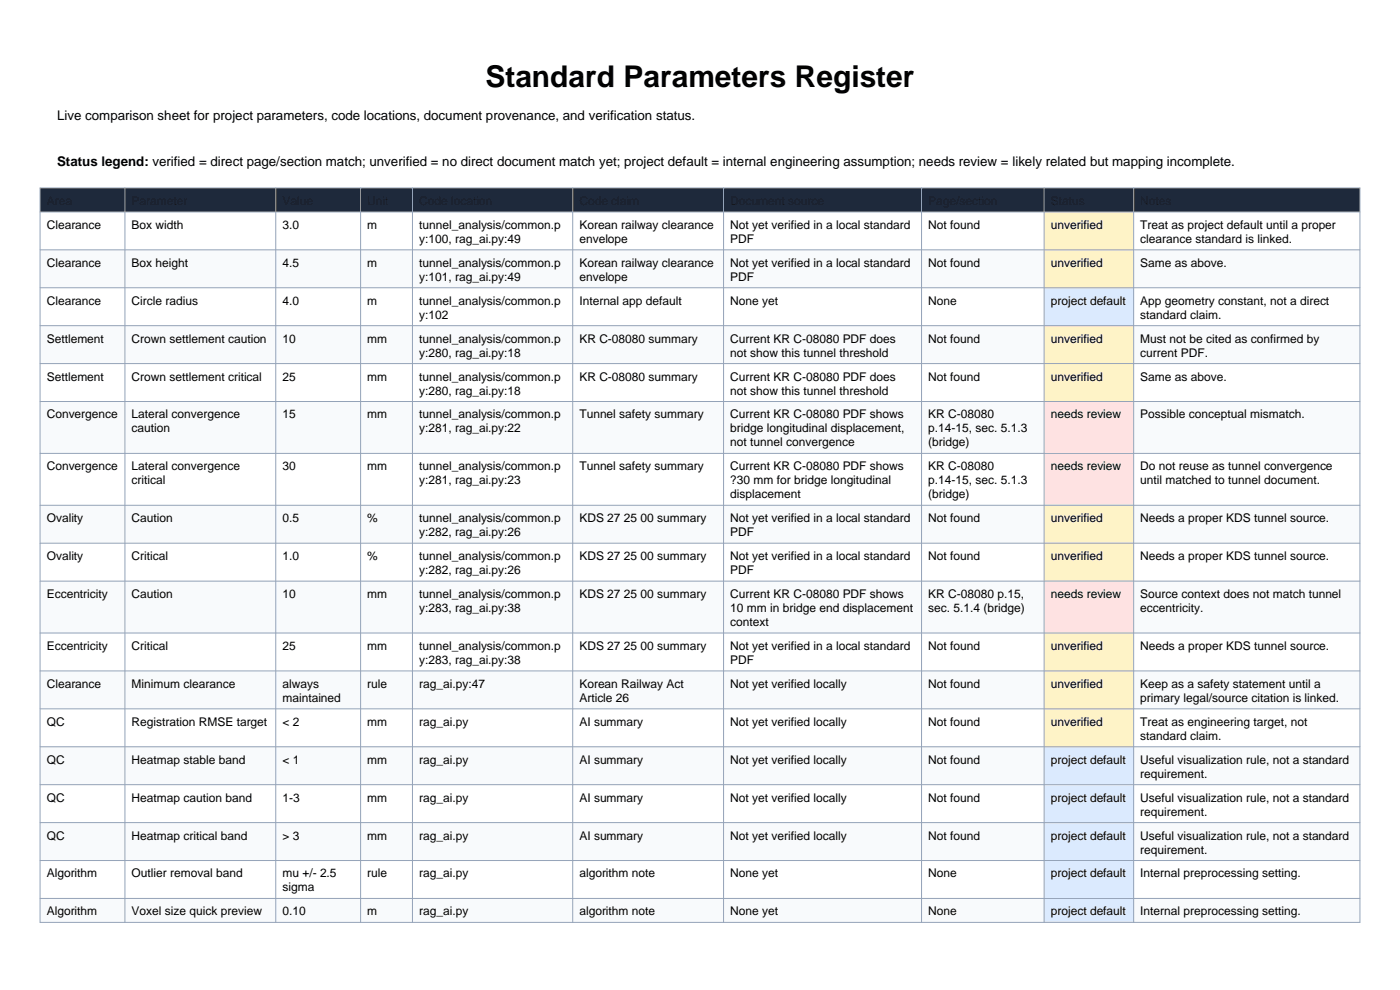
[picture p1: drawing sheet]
<svg xmlns="http://www.w3.org/2000/svg" width="297mm" height="210mm" viewBox="0 0 297 210" stroke-linecap="round" stroke-linejoin="round" font-family="sans-serif">
<defs><g id="words">
<text font-size="6.3" x="103" y="18.5">Standard Parameters Register</text>
<g font-size="2.8">
<text x="12.1" y="25.5">Live comparison sheet for project parameters, code locations, document provenance, and verification status.</text>
<text x="12.1" y="35.2">Status legend: verified = direct page/section match; unverified = no direct document match yet; project default = internal engineering assumption; needs review = likely related but mapping incomplete.</text>
</g>
<g font-size="2.5">
<text x="9.9" y="48.6">Clearance</text>
<text x="27.9" y="48.6">Box width</text>
<text x="59.9" y="48.6">3.0</text>
<text x="77.9" y="48.6">m</text>
<text x="88.9" y="48.6">tunnel_analysis/common.p</text>
<text x="88.9" y="51.5">y:100, rag_ai.py:49</text>
<text x="122.9" y="48.6">Korean railway clearance</text>
<text x="122.9" y="51.5">envelope</text>
<text x="154.9" y="48.6">Not yet verified in a local standard</text>
<text x="154.9" y="51.5">PDF</text>
<text x="196.9" y="48.6">Not found</text>
<text x="222.9" y="48.6">unverified</text>
<text x="241.9" y="48.6">Treat as project default until a proper</text>
<text x="241.9" y="51.5">clearance standard is linked.</text>
<text x="9.9" y="56.6">Clearance</text>
<text x="27.9" y="56.6">Box height</text>
<text x="59.9" y="56.6">4.5</text>
<text x="77.9" y="56.6">m</text>
<text x="88.9" y="56.6">tunnel_analysis/common.p</text>
<text x="88.9" y="59.6">y:101, rag_ai.py:49</text>
<text x="122.9" y="56.6">Korean railway clearance</text>
<text x="122.9" y="59.6">envelope</text>
<text x="154.9" y="56.6">Not yet verified in a local standard</text>
<text x="154.9" y="59.6">PDF</text>
<text x="196.9" y="56.6">Not found</text>
<text x="222.9" y="56.6">unverified</text>
<text x="241.9" y="56.6">Same as above.</text>
<text x="9.9" y="64.6">Clearance</text>
<text x="27.9" y="64.6">Circle radius</text>
<text x="59.9" y="64.6">4.0</text>
<text x="77.9" y="64.6">m</text>
<text x="88.9" y="64.6">tunnel_analysis/common.p</text>
<text x="122.9" y="64.6">Internal app default</text>
<text x="154.9" y="64.6">None yet</text>
<text x="196.9" y="64.6">None</text>
<text x="222.9" y="64.6">project default</text>
<text x="241.9" y="64.6">App geometry constant, not a direct</text>
<text x="88.9" y="67.6">y:102</text>
<text x="241.9" y="67.6">standard claim.</text>
<text x="9.9" y="72.7">Settlement</text>
<text x="27.9" y="72.7">Crown settlement caution</text>
<text x="59.9" y="72.7">10</text>
<text x="77.9" y="72.7">mm</text>
<text x="88.9" y="72.7">tunnel_analysis/common.p</text>
<text x="88.9" y="75.6">y:280, rag_ai.py:18</text>
<text x="122.9" y="72.7">KR C-08080 summary</text>
<text x="154.9" y="72.7">Current KR C-08080 PDF does</text>
<text x="154.9" y="75.6">not show this tunnel threshold</text>
<text x="196.9" y="72.7">Not found</text>
<text x="222.9" y="72.7">unverified</text>
<text x="241.9" y="72.7">Must not be cited as confirmed by</text>
<text x="241.9" y="75.6">current PDF.</text>
<text x="9.9" y="80.7">Settlement</text>
<text x="27.9" y="80.7">Crown settlement critical</text>
<text x="59.9" y="80.7">25</text>
<text x="77.9" y="80.7">mm</text>
<text x="88.9" y="80.7">tunnel_analysis/common.p</text>
<text x="88.9" y="83.7">y:280, rag_ai.py:18</text>
<text x="122.9" y="80.7">KR C-08080 summary</text>
<text x="154.9" y="80.7">Current KR C-08080 PDF does</text>
<text x="154.9" y="83.7">not show this tunnel threshold</text>
<text x="196.9" y="80.7">Not found</text>
<text x="222.9" y="80.7">unverified</text>
<text x="241.9" y="80.7">Same as above.</text>
<text x="9.9" y="88.8">Convergence</text>
<text x="27.9" y="88.8">Lateral convergence</text>
<text x="59.9" y="88.8">15</text>
<text x="77.9" y="88.8">mm</text>
<text x="88.9" y="88.8">tunnel_analysis/common.p</text>
<text x="122.9" y="88.8">Tunnel safety summary</text>
<text x="154.9" y="88.8">Current KR C-08080 PDF shows</text>
<text x="196.9" y="88.8">KR C-08080</text>
<text x="222.9" y="88.8">needs review</text>
<text x="241.9" y="88.8">Possible conceptual mismatch.</text>
<text x="27.9" y="91.7">caution</text>
<text x="88.9" y="91.7">y:281, rag_ai.py:22</text>
<text x="154.9" y="91.7">bridge longitudinal displacement,</text>
<text x="154.9" y="94.7">not tunnel convergence</text>
<text x="196.9" y="91.7">p.14-15, sec. 5.1.3</text>
<text x="196.9" y="94.7">(bridge)</text>
<text x="9.9" y="99.8">Convergence</text>
<text x="27.9" y="99.8">Lateral convergence</text>
<text x="59.9" y="99.8">30</text>
<text x="77.9" y="99.8">mm</text>
<text x="88.9" y="99.8">tunnel_analysis/common.p</text>
<text x="122.9" y="99.8">Tunnel safety summary</text>
<text x="154.9" y="99.8">Current KR C-08080 PDF shows</text>
<text x="196.9" y="99.8">KR C-08080</text>
<text x="222.9" y="99.8">needs review</text>
<text x="241.9" y="99.8">Do not reuse as tunnel convergence</text>
<text x="27.9" y="102.7">critical</text>
<text x="88.9" y="102.7">y:281, rag_ai.py:23</text>
<text x="154.9" y="102.7">?30 mm for bridge longitudinal</text>
<text x="154.9" y="105.7">displacement</text>
<text x="196.9" y="102.7">p.14-15, sec. 5.1.3</text>
<text x="196.9" y="105.7">(bridge)</text>
<text x="241.9" y="102.7">until matched to tunnel document.</text>
<text x="9.9" y="110.8">Ovality</text>
<text x="27.9" y="110.8">Caution</text>
<text x="59.9" y="110.8">0.5</text>
<text x="77.9" y="110.8">%</text>
<text x="88.9" y="110.8">tunnel_analysis/common.p</text>
<text x="88.9" y="113.7">y:282, rag_ai.py:26</text>
<text x="122.9" y="110.8">KDS 27 25 00 summary</text>
<text x="154.9" y="110.8">Not yet verified in a local standard</text>
<text x="154.9" y="113.7">PDF</text>
<text x="196.9" y="110.8">Not found</text>
<text x="222.9" y="110.8">unverified</text>
<text x="241.9" y="110.8">Needs a proper KDS tunnel source.</text>
<text x="9.9" y="118.8">Ovality</text>
<text x="27.9" y="118.8">Critical</text>
<text x="59.9" y="118.8">1.0</text>
<text x="77.9" y="118.8">%</text>
<text x="88.9" y="118.8">tunnel_analysis/common.p</text>
<text x="122.9" y="118.8">KDS 27 25 00 summary</text>
<text x="154.9" y="118.8">Not yet verified in a local standard</text>
<text x="196.9" y="118.8">Not found</text>
<text x="222.9" y="118.8">unverified</text>
<text x="241.9" y="118.8">Needs a proper KDS tunnel source.</text>
<text x="88.9" y="121.8">y:282, rag_ai.py:26</text>
<text x="154.9" y="121.8">PDF</text>
<text x="9.9" y="126.9">Eccentricity</text>
<text x="27.9" y="126.9">Caution</text>
<text x="59.9" y="126.9">10</text>
<text x="77.9" y="126.9">mm</text>
<text x="88.9" y="126.9">tunnel_analysis/common.p</text>
<text x="88.9" y="129.8">y:283, rag_ai.py:38</text>
<text x="122.9" y="126.9">KDS 27 25 00 summary</text>
<text x="154.9" y="126.9">Current KR C-08080 PDF shows</text>
<text x="154.9" y="129.8">10 mm in bridge end displacement</text>
<text x="196.9" y="126.9">KR C-08080 p.15,</text>
<text x="196.9" y="129.8">sec. 5.1.4 (bridge)</text>
<text x="222.9" y="126.9">needs review</text>
<text x="241.9" y="126.9">Source context does not match tunnel</text>
<text x="241.9" y="129.8">eccentricity.</text>
<text x="9.9" y="137.9">Eccentricity</text>
<text x="27.9" y="137.9">Critical</text>
<text x="59.9" y="137.9">25</text>
<text x="77.9" y="137.9">mm</text>
<text x="88.9" y="137.9">tunnel_analysis/common.p</text>
<text x="122.9" y="137.9">KDS 27 25 00 summary</text>
<text x="154.9" y="132.8">context</text>
<text x="154.9" y="137.9">Not yet verified in a local standard</text>
<text x="196.9" y="137.9">Not found</text>
<text x="222.9" y="137.9">unverified</text>
<text x="241.9" y="137.9">Needs a proper KDS tunnel source.</text>
<text x="88.9" y="140.8">y:283, rag_ai.py:38</text>
<text x="154.9" y="140.8">PDF</text>
<text x="9.9" y="145.9">Clearance</text>
<text x="27.9" y="145.9">Minimum clearance</text>
<text x="59.9" y="145.9">always</text>
<text x="59.9" y="148.9">maintained</text>
<text x="77.9" y="145.9">rule</text>
<text x="88.9" y="145.9">rag_ai.py:47</text>
<text x="122.9" y="145.9">Korean Railway Act</text>
<text x="122.9" y="148.9">Article 26</text>
<text x="154.9" y="145.9">Not yet verified locally</text>
<text x="196.9" y="145.9">Not found</text>
<text x="222.9" y="145.9">unverified</text>
<text x="241.9" y="145.9">Keep as a safety statement until a</text>
<text x="241.9" y="148.9">primary legal/source citation is linked.</text>
<text x="9.9" y="154">QC</text>
<text x="27.9" y="154">Registration RMSE target</text>
<text x="59.9" y="154">&lt; 2</text>
<text x="77.9" y="154">mm</text>
<text x="88.9" y="154">rag_ai.py</text>
<text x="122.9" y="154">AI summary</text>
<text x="154.9" y="154">Not yet verified locally</text>
<text x="196.9" y="154">Not found</text>
<text x="222.9" y="154">unverified</text>
<text x="241.9" y="154">Treat as engineering target, not</text>
<text x="241.9" y="156.9">standard claim.</text>
<text x="9.9" y="162">QC</text>
<text x="27.9" y="162">Heatmap stable band</text>
<text x="59.9" y="162">&lt; 1</text>
<text x="77.9" y="162">mm</text>
<text x="88.9" y="162">rag_ai.py</text>
<text x="122.9" y="162">AI summary</text>
<text x="154.9" y="162">Not yet verified locally</text>
<text x="196.9" y="162">Not found</text>
<text x="222.9" y="162">project default</text>
<text x="241.9" y="162">Useful visualization rule, not a standard</text>
<text x="241.9" y="165">requirement.</text>
<text x="9.9" y="170">QC</text>
<text x="27.9" y="170">Heatmap caution band</text>
<text x="59.9" y="170">1-3</text>
<text x="77.9" y="170">mm</text>
<text x="88.9" y="170">rag_ai.py</text>
<text x="122.9" y="170">AI summary</text>
<text x="154.9" y="170">Not yet verified locally</text>
<text x="196.9" y="170">Not found</text>
<text x="222.9" y="170">project default</text>
<text x="241.9" y="170">Useful visualization rule, not a standard</text>
<text x="241.9" y="173">requirement.</text>
<text x="9.9" y="178.1">QC</text>
<text x="27.9" y="178.1">Heatmap critical band</text>
<text x="59.9" y="178.1">&gt; 3</text>
<text x="77.9" y="178.1">mm</text>
<text x="88.9" y="178.1">rag_ai.py</text>
<text x="122.9" y="178.1">AI summary</text>
<text x="154.9" y="178.1">Not yet verified locally</text>
<text x="196.9" y="178.1">Not found</text>
<text x="222.9" y="178.1">project default</text>
<text x="241.9" y="178.1">Useful visualization rule, not a standard</text>
<text x="241.9" y="181.1">requirement.</text>
<text x="9.9" y="186.1">Algorithm</text>
<text x="27.9" y="186.1">Outlier removal band</text>
<text x="59.9" y="186.1">mu +/- 2.5</text>
<text x="59.9" y="189.1">sigma</text>
<text x="77.9" y="186.1">rule</text>
<text x="88.9" y="186.1">rag_ai.py</text>
<text x="122.9" y="186.1">algorithm note</text>
<text x="154.9" y="186.1">None yet</text>
<text x="196.9" y="186.1">None</text>
<text x="222.9" y="186.1">project default</text>
<text x="241.9" y="186.1">Internal preprocessing setting.</text>
<text x="9.9" y="194.2">Algorithm</text>
<text x="27.9" y="194.2">Voxel size quick preview</text>
<text x="59.9" y="194.2">0.10</text>
<text x="77.9" y="194.2">m</text>
<text x="88.9" y="194.2">rag_ai.py</text>
<text x="122.9" y="194.2">algorithm note</text>
<text x="154.9" y="194.2">None yet</text>
<text x="196.9" y="194.2">None</text>
<text x="222.9" y="194.2">project default</text>
<text x="241.9" y="194.2">Internal preprocessing setting.</text>
</g>
</g></defs>
<path d="M8.5 39.9h280v5.1h-280z" fill-rule="evenodd" fill="#1e293b"/>
<path d="M8.5 45h280v8h-280z" fill-rule="evenodd" fill="#fff"/>
<path d="M8.5 53h280v8h-280z" fill-rule="evenodd" fill="#f8fafc"/>
<path d="M8.5 61h280v8.1h-280z" fill-rule="evenodd" fill="#fff"/>
<path d="M8.5 69.1h280v8h-280z" fill-rule="evenodd" fill="#f8fafc"/>
<path d="M8.5 77.1h280v8.1h-280z" fill-rule="evenodd" fill="#fff"/>
<path d="M8.5 85.2h280v11h-280z" fill-rule="evenodd" fill="#f8fafc"/>
<path d="M8.5 96.2h280v11h-280z" fill-rule="evenodd" fill="#fff"/>
<path d="M8.5 107.2h280v8h-280z" fill-rule="evenodd" fill="#f8fafc"/>
<path d="M8.5 115.2h280v8.1h-280z" fill-rule="evenodd" fill="#fff"/>
<path d="M8.5 123.3h280v11h-280z" fill-rule="evenodd" fill="#f8fafc"/>
<path d="M8.5 134.3h280v8h-280z" fill-rule="evenodd" fill="#fff"/>
<path d="M8.5 142.3h280v8.1h-280z" fill-rule="evenodd" fill="#f8fafc"/>
<path d="M8.5 150.4h280v8h-280z" fill-rule="evenodd" fill="#fff"/>
<path d="M8.5 158.4h280v8h-280z" fill-rule="evenodd" fill="#f8fafc"/>
<path d="M8.5 166.4h280v8.1h-280z" fill-rule="evenodd" fill="#fff"/>
<path d="M8.5 174.5h280v8h-280z" fill-rule="evenodd" fill="#f8fafc"/>
<path d="M8.5 182.5h280v8.1h-280z" fill-rule="evenodd" fill="#fff"/>
<path d="M8.5 190.6h280v5.1h-280z" fill-rule="evenodd" fill="#f8fafc"/>
<g fill="#fef3c7">
<path d="M221.5 45h19v8h-19z" fill-rule="evenodd"/>
<path d="M221.5 53h19v8h-19z" fill-rule="evenodd"/>
</g>
<path d="M221.5 61h19v8.1h-19z" fill-rule="evenodd" fill="#dbeafe"/>
<g fill="#fef3c7">
<path d="M221.5 69.1h19v8h-19z" fill-rule="evenodd"/>
<path d="M221.5 77.1h19v8.1h-19z" fill-rule="evenodd"/>
</g>
<g fill="#fee2e2">
<path d="M221.5 85.2h19v11h-19z" fill-rule="evenodd"/>
<path d="M221.5 96.2h19v11h-19z" fill-rule="evenodd"/>
</g>
<g fill="#fef3c7">
<path d="M221.5 107.2h19v8h-19z" fill-rule="evenodd"/>
<path d="M221.5 115.2h19v8.1h-19z" fill-rule="evenodd"/>
</g>
<path d="M221.5 123.3h19v11h-19z" fill-rule="evenodd" fill="#fee2e2"/>
<g fill="#fef3c7">
<path d="M221.5 134.3h19v8h-19z" fill-rule="evenodd"/>
<path d="M221.5 142.3h19v8.1h-19z" fill-rule="evenodd"/>
<path d="M221.5 150.4h19v8h-19z" fill-rule="evenodd"/>
</g>
<g fill="#dbeafe">
<path d="M221.5 158.4h19v8h-19z" fill-rule="evenodd"/>
<path d="M221.5 166.4h19v8.1h-19z" fill-rule="evenodd"/>
<path d="M221.5 174.5h19v8h-19z" fill-rule="evenodd"/>
<path d="M221.5 182.5h19v8.1h-19z" fill-rule="evenodd"/>
<path d="M221.5 190.6h19v5.1h-19z" fill-rule="evenodd"/>
</g>
<g fill="none" stroke="#94a3b8" stroke-width=".21">
<path d="M8.5 39.9h280v155.8h-280zM26.5 39.9v155.8M58.5 39.9v155.8M76.5 39.9v155.8M87.5 39.9v155.8M121.5 39.9v155.8M153.5 39.9v155.8M195.5 39.9v155.8M221.5 39.9v155.8M240.5 39.9v155.8M8.5 45h280M8.5 53h280"/>
<path d="M8.5 61h280M8.5 69.1h280M8.5 77.1h280M8.5 85.2h280M8.5 96.2h280M8.5 107.2h280M8.5 115.2h280M8.5 123.3h280M8.5 134.3h280M8.5 142.3h280M8.5 150.4h280M8.5 158.4h280"/>
<path d="M8.5 166.4h280M8.5 174.5h280M8.5 182.5h280M8.5 190.6h280"/>
</g>
<use href="#words"/>
</svg>
